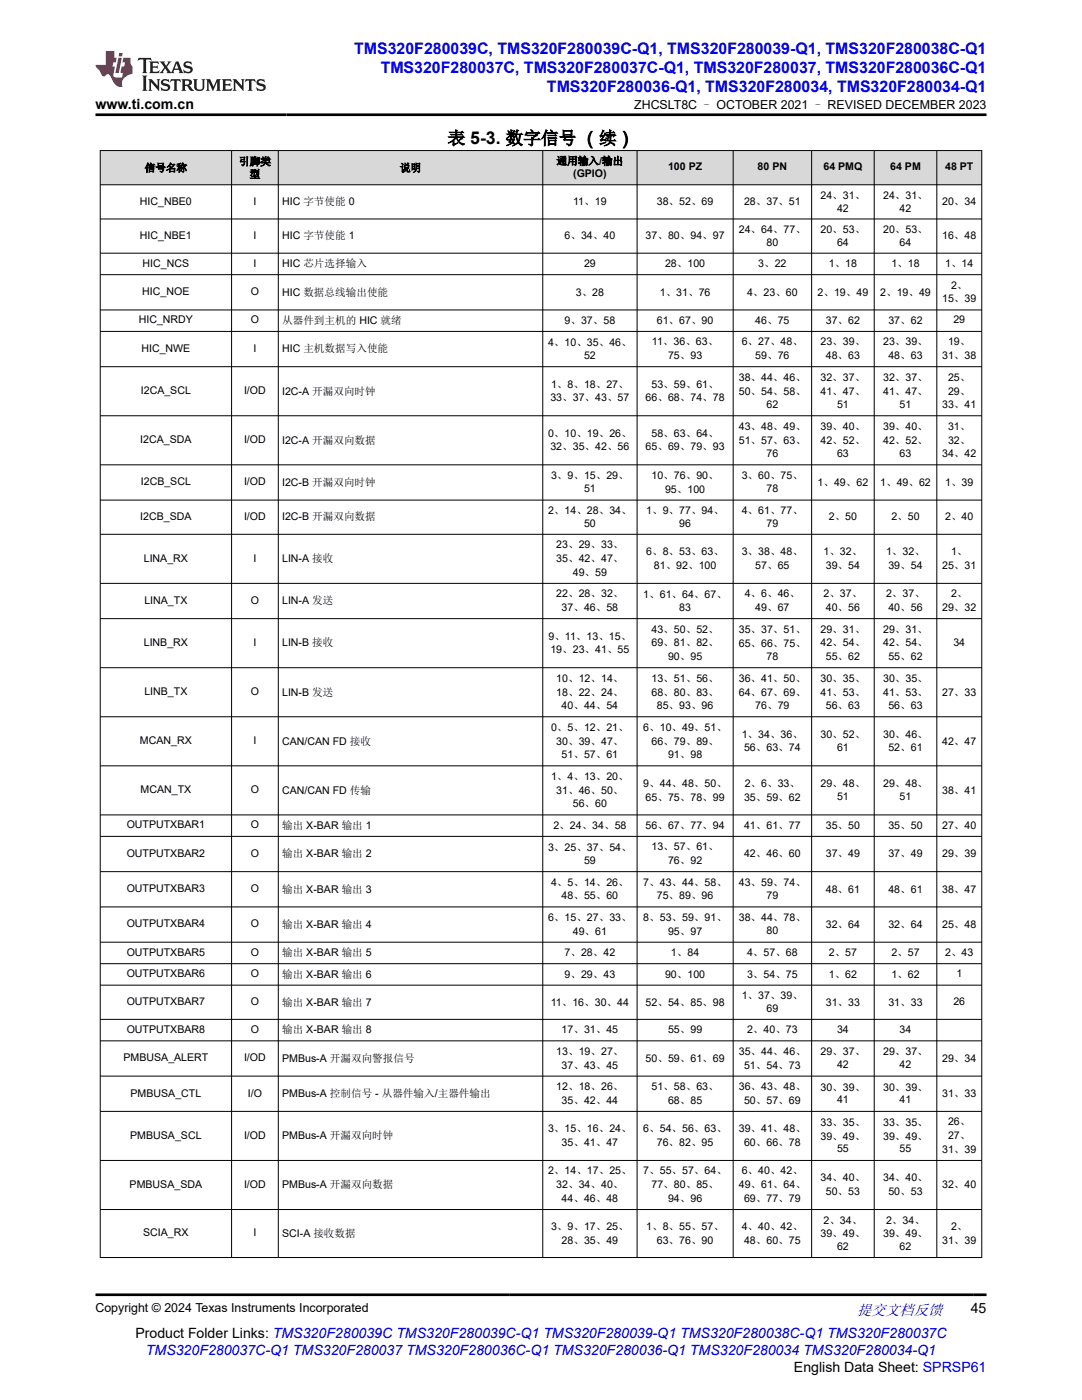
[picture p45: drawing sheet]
<svg xmlns="http://www.w3.org/2000/svg" width="216mm" height="279mm" viewBox="0 0 216 279" stroke-linecap="round" stroke-linejoin="round" font-family="sans-serif">
<defs><g id="words">
<text font-size="3.5" x="89.3" y="28.8">表 5-3. 数字信号 （续）</text>
<g font-size="3.2" fill="#00f">
<text x="70.7" y="10.7">TMS320F280039C, TMS320F280039C-Q1, TMS320F280039-Q1, TMS320F280038C-Q1</text>
<text x="76" y="14.5">TMS320F280037C, TMS320F280037C-Q1, TMS320F280037, TMS320F280036C-Q1</text>
<text x="109.1" y="18.3">TMS320F280036-Q1, TMS320F280034, TMS320F280034-Q1</text>
</g>
<text font-size="3" fill="#00f" x="171" y="262.4">提交文档反馈</text>
<g font-size="2.8">
<text x="19" y="21.7">www.ti.com.cn</text>
<text x="193.7" y="262.1">45</text>
<text x="27" y="266.9">Product Folder Links: TMS320F280039C TMS320F280039C-Q1 TMS320F280039-Q1 TMS320F280038C-Q1 TMS320F280037C</text>
<text x="158.4" y="273.7">English Data Sheet: SPRSP61</text>
</g>
<text font-size="2.8" fill="#00f" x="29.1" y="270.3">TMS320F280037C-Q1 TMS320F280037 TMS320F280036C-Q1 TMS320F280036-Q1 TMS320F280034 TMS320F280034-Q1</text>
<g font-size="2.5">
<text x="126.5" y="21.8">ZHCSLT8C – OCTOBER 2021 – REVISED DECEMBER 2023</text>
<text x="19" y="261.8">Copyright © 2024 Texas Instruments Incorporated</text>
</g>
<g font-size="2.1">
<text x="28.9" y="34.2">信号名称</text>
<text x="47.7" y="33">引脚类</text>
<text x="49.8" y="35.5">型</text>
<text x="79.8" y="34.2">说明</text>
<text x="111.1" y="32.8">通用输入/输出</text>
<text x="114.4" y="35.4">(GPIO)</text>
<text x="133.3" y="34">100 PZ</text>
<text x="151.2" y="34">80 PN</text>
<text x="164.3" y="34">64 PMQ</text>
<text x="177.6" y="34">64 PM</text>
<text x="188.6" y="34">48 PT</text>
<text x="27.9" y="40.8">HIC_NBE0</text>
<text x="50.6" y="40.8">I</text>
<text x="56.3" y="40.9">HIC 字节使能 0</text>
<text x="114.4" y="40.9">11、19</text>
<text x="131.1" y="40.9">38、52、69</text>
<text x="148.5" y="40.9">28、37、51</text>
<text x="163.7" y="39.7">24、31、</text>
<text x="176.2" y="39.7">24、31、</text>
<text x="188" y="40.9">20、34</text>
<text x="27.9" y="47.7">HIC_NBE1</text>
<text x="50.6" y="47.7">I</text>
<text x="56.3" y="47.8">HIC 字节使能 1</text>
<text x="112.7" y="47.8">6、34、40</text>
<text x="128.8" y="47.8">37、80、94、97</text>
<text x="147.4" y="46.5">24、64、77、</text>
<text x="163.7" y="46.5">20、53、</text>
<text x="167" y="42.2">42</text>
<text x="176.2" y="46.5">20、53、</text>
<text x="179.5" y="42.2">42</text>
<text x="188" y="47.8">16、48</text>
<text x="28.5" y="53.2">HIC_NCS</text>
<text x="50.6" y="53.2">I</text>
<text x="56.3" y="53.3">HIC 芯片选择输入</text>
<text x="116.5" y="53.2">29</text>
<text x="132.7" y="53.3">28、100</text>
<text x="151.3" y="53.3">3、22</text>
<text x="152.9" y="49">80</text>
<text x="165.4" y="53.3">1、18</text>
<text x="167" y="49">64</text>
<text x="177.9" y="53.3">1、18</text>
<text x="179.5" y="49">64</text>
<text x="188.6" y="53.3">1、14</text>
<text x="28.4" y="58.9">HIC_NOE</text>
<text x="50" y="58.9">O</text>
<text x="56.3" y="59">HIC 数据总线输出使能</text>
<text x="114.9" y="59">3、28</text>
<text x="131.7" y="59">1、31、76</text>
<text x="149.1" y="59">4、23、60</text>
<text x="163.1" y="59">2、19、49</text>
<text x="175.6" y="59">2、19、49</text>
<text x="189.8" y="57.6">2、</text>
<text x="27.7" y="64.5">HIC_NRDY</text>
<text x="50" y="64.5">O</text>
<text x="56.3" y="64.7">从器件到主机的 HIC 就绪</text>
<text x="112.7" y="64.7">9、37、58</text>
<text x="131.1" y="64.7">61、67、90</text>
<text x="150.7" y="64.7">46、75</text>
<text x="164.8" y="64.7">37、62</text>
<text x="177.3" y="64.7">37、62</text>
<text x="188" y="60.4">15、39</text>
<text x="190.2" y="64.5">29</text>
<text x="28.2" y="70.2">HIC_NWE</text>
<text x="50.6" y="70.2">I</text>
<text x="56.3" y="70.3">HIC 主机数据写入使能</text>
<text x="109.4" y="69">4、10、35、46、</text>
<text x="116.5" y="71.6">52</text>
<text x="130.1" y="68.9">11、36、63、</text>
<text x="133.3" y="71.7">75、93</text>
<text x="148" y="68.9">6、27、48、</text>
<text x="150.7" y="71.7">59、76</text>
<text x="163.7" y="68.9">23、39、</text>
<text x="164.8" y="71.7">48、63</text>
<text x="176.2" y="68.9">23、39、</text>
<text x="177.3" y="71.7">48、63</text>
<text x="188" y="71.7">31、38</text>
<text x="189.2" y="68.9">19、</text>
<text x="109.9" y="77.4">1、8、18、27、</text>
<text x="130" y="77.4">53、59、61、</text>
<text x="147.4" y="76.1">38、44、46、</text>
<text x="163.7" y="76.1">32、37、</text>
<text x="176.2" y="76.1">32、37、</text>
<text x="189.2" y="76">25、</text>
<text x="28.1" y="78.6">I2CA_SCL</text>
<text x="48.7" y="78.6">I/OD</text>
<text x="56.3" y="78.7">I2C-A 开漏双向时钟</text>
<text x="109.8" y="80.1">33、37、43、57</text>
<text x="128.8" y="80.1">66、68、74、78</text>
<text x="147.4" y="78.8">50、54、58、</text>
<text x="152.9" y="81.4">62</text>
<text x="163.7" y="78.8">41、47、</text>
<text x="167" y="81.4">51</text>
<text x="176.2" y="78.8">41、47、</text>
<text x="179.5" y="81.4">51</text>
<text x="188" y="81.5">33、41</text>
<text x="189.2" y="78.7">29、</text>
<text x="28" y="88.4">I2CA_SDA</text>
<text x="48.7" y="88.4">I/OD</text>
<text x="56.3" y="88.5">I2C-A 开漏双向数据</text>
<text x="109.4" y="87.1">0、10、19、26、</text>
<text x="109.8" y="89.9">32、35、42、56</text>
<text x="128.8" y="89.9">65、69、79、93</text>
<text x="130" y="87.1">58、63、64、</text>
<text x="147.4" y="85.9">43、48、49、</text>
<text x="147.4" y="88.6">51、57、63、</text>
<text x="163.7" y="85.9">39、40、</text>
<text x="163.7" y="88.6">42、52、</text>
<text x="176.2" y="85.9">39、40、</text>
<text x="176.2" y="88.6">42、52、</text>
<text x="189.2" y="85.8">31、</text>
<text x="189.2" y="88.5">32、</text>
<text x="109.9" y="95.7">3、9、15、29、</text>
<text x="130" y="95.6">10、76、90、</text>
<text x="148" y="95.7">3、60、75、</text>
<text x="152.9" y="91.2">76</text>
<text x="167" y="91.2">63</text>
<text x="179.5" y="91.2">63</text>
<text x="188" y="91.3">34、42</text>
<text x="28.1" y="96.8">I2CB_SCL</text>
<text x="48.7" y="96.8">I/OD</text>
<text x="56.3" y="96.9">I2C-B 开漏双向时钟</text>
<text x="116.5" y="98.2">51</text>
<text x="132.7" y="98.3">95、100</text>
<text x="152.9" y="98.2">78</text>
<text x="163.1" y="96.9">1、49、62</text>
<text x="175.6" y="96.9">1、49、62</text>
<text x="188.6" y="96.9">1、39</text>
<text x="28" y="103.8">I2CB_SDA</text>
<text x="48.7" y="103.8">I/OD</text>
<text x="56.3" y="103.9">I2C-B 开漏双向数据</text>
<text x="109.4" y="102.6">2、14、28、34、</text>
<text x="116.5" y="105.1">50</text>
<text x="128.9" y="102.6">1、9、77、94、</text>
<text x="135.5" y="105.1">96</text>
<text x="148" y="102.6">4、61、77、</text>
<text x="152.9" y="105.1">79</text>
<text x="165.4" y="103.9">2、50</text>
<text x="177.9" y="103.9">2、50</text>
<text x="188.6" y="103.9">2、40</text>
<text x="28.7" y="112.1">LINA_RX</text>
<text x="50.6" y="112.1">I</text>
<text x="56.3" y="112.2">LIN-A 接收</text>
<text x="111" y="109.4">23、29、33、</text>
<text x="111" y="112.2">35、42、47、</text>
<text x="128.9" y="110.8">6、8、53、63、</text>
<text x="130.5" y="113.6">81、92、100</text>
<text x="148" y="110.8">3、38、48、</text>
<text x="150.7" y="113.6">57、65</text>
<text x="164.3" y="110.8">1、32、</text>
<text x="164.8" y="113.6">39、54</text>
<text x="176.8" y="110.8">1、32、</text>
<text x="177.3" y="113.6">39、54</text>
<text x="188" y="113.6">25、31</text>
<text x="189.8" y="110.8">1、</text>
<text x="111" y="119.2">22、28、32、</text>
<text x="114.3" y="114.9">49、59</text>
<text x="128.4" y="119.3">1、61、64、67、</text>
<text x="148.6" y="119.2">4、6、46、</text>
<text x="164.3" y="119.2">2、37、</text>
<text x="176.8" y="119.2">2、37、</text>
<text x="189.8" y="119.2">2、</text>
<text x="28.8" y="120.5">LINA_TX</text>
<text x="50" y="120.5">O</text>
<text x="56.3" y="120.6">LIN-A 发送</text>
<text x="112.1" y="122">37、46、58</text>
<text x="135.5" y="121.9">83</text>
<text x="150.7" y="122">49、67</text>
<text x="164.8" y="122">40、56</text>
<text x="177.3" y="122">40、56</text>
<text x="188" y="122">29、32</text>
<text x="28.7" y="128.9">LINB_RX</text>
<text x="50.6" y="128.9">I</text>
<text x="56.3" y="129">LIN-B 接收</text>
<text x="109.4" y="127.6">9、11、13、15、</text>
<text x="109.8" y="130.4">19、23、41、55</text>
<text x="130" y="126.3">43、50、52、</text>
<text x="130" y="129">69、81、82、</text>
<text x="133.3" y="131.8">90、95</text>
<text x="147.4" y="126.4">35、37、51、</text>
<text x="147.4" y="129.1">65、66、75、</text>
<text x="152.9" y="131.7">78</text>
<text x="163.7" y="126.3">29、31、</text>
<text x="163.7" y="129">42、54、</text>
<text x="164.8" y="131.8">55、62</text>
<text x="176.2" y="126.3">29、31、</text>
<text x="176.2" y="129">42、54、</text>
<text x="177.3" y="131.8">55、62</text>
<text x="190.2" y="128.9">34</text>
<text x="111" y="136.1">10、12、14、</text>
<text x="130" y="136.1">13、51、56、</text>
<text x="147.4" y="136.1">36、41、50、</text>
<text x="163.7" y="136.1">30、35、</text>
<text x="176.2" y="136.1">30、35、</text>
<text x="28.8" y="138.7">LINB_TX</text>
<text x="50" y="138.7">O</text>
<text x="56.3" y="138.8">LIN-B 发送</text>
<text x="111" y="138.8">18、22、24、</text>
<text x="112.1" y="141.6">40、44、54</text>
<text x="130" y="138.8">68、80、83、</text>
<text x="131.1" y="141.6">85、93、96</text>
<text x="147.4" y="138.8">64、67、69、</text>
<text x="150.7" y="141.6">76、79</text>
<text x="163.7" y="138.8">41、53、</text>
<text x="164.8" y="141.6">56、63</text>
<text x="176.2" y="138.8">41、53、</text>
<text x="177.3" y="141.6">56、63</text>
<text x="188" y="138.8">27、33</text>
<text x="27.9" y="148.5">MCAN_RX</text>
<text x="50.6" y="148.5">I</text>
<text x="56.3" y="148.6">CAN/CAN FD 接收</text>
<text x="109.9" y="145.8">0、5、12、21、</text>
<text x="111" y="148.6">30、39、47、</text>
<text x="128.4" y="145.8">6、10、49、51、</text>
<text x="130" y="148.6">66、79、89、</text>
<text x="148" y="147.2">1、34、36、</text>
<text x="148.5" y="150">56、63、74</text>
<text x="163.7" y="147.3">30、52、</text>
<text x="167" y="149.9">61</text>
<text x="176.2" y="147.2">30、46、</text>
<text x="177.3" y="150">52、61</text>
<text x="188" y="148.6">42、47</text>
<text x="109.9" y="155.6">1、4、13、20、</text>
<text x="112.1" y="151.3">51、57、61</text>
<text x="133.3" y="151.3">91、98</text>
<text x="28" y="158.3">MCAN_TX</text>
<text x="50" y="158.3">O</text>
<text x="56.3" y="158.4">CAN/CAN FD 传输</text>
<text x="111" y="158.4">31、46、50、</text>
<text x="114.3" y="161.1">56、60</text>
<text x="128.4" y="157">9、44、48、50、</text>
<text x="128.8" y="159.8">65、75、78、99</text>
<text x="148.5" y="159.8">35、59、62</text>
<text x="148.6" y="157">2、6、33、</text>
<text x="163.7" y="157.1">29、48、</text>
<text x="167" y="159.7">51</text>
<text x="176.2" y="157.1">29、48、</text>
<text x="179.5" y="159.7">51</text>
<text x="188" y="158.4">38、41</text>
<text x="25.3" y="165.3">OUTPUTXBAR1</text>
<text x="50" y="165.3">O</text>
<text x="56.3" y="165.4">输出 X-BAR 输出 1</text>
<text x="110.4" y="165.4">2、24、34、58</text>
<text x="128.8" y="165.4">56、67、77、94</text>
<text x="148.5" y="165.4">41、61、77</text>
<text x="164.8" y="165.4">35、50</text>
<text x="177.3" y="165.4">35、50</text>
<text x="188" y="165.4">27、40</text>
<text x="25.3" y="171">OUTPUTXBAR2</text>
<text x="50" y="171">O</text>
<text x="56.3" y="171.1">输出 X-BAR 输出 2</text>
<text x="109.4" y="169.8">3、25、37、54、</text>
<text x="116.5" y="172.4">59</text>
<text x="130" y="169.7">13、57、61、</text>
<text x="133.3" y="172.5">76、92</text>
<text x="148.5" y="171.1">42、46、60</text>
<text x="164.8" y="171.1">37、49</text>
<text x="177.3" y="171.1">37、49</text>
<text x="188" y="171.1">29、39</text>
<text x="25.3" y="178">OUTPUTXBAR3</text>
<text x="50" y="178">O</text>
<text x="56.3" y="178.1">输出 X-BAR 输出 3</text>
<text x="109.9" y="176.8">4、5、14、26、</text>
<text x="112.1" y="179.5">48、55、60</text>
<text x="128.4" y="176.8">7、43、44、58、</text>
<text x="131.1" y="179.5">75、89、96</text>
<text x="147.4" y="176.9">43、59、74、</text>
<text x="152.9" y="179.4">79</text>
<text x="164.8" y="178.1">48、61</text>
<text x="177.3" y="178.1">48、61</text>
<text x="188" y="178.1">38、47</text>
<text x="25.3" y="185.1">OUTPUTXBAR4</text>
<text x="50" y="185.1">O</text>
<text x="56.3" y="185.2">输出 X-BAR 输出 4</text>
<text x="109.4" y="183.8">6、15、27、33、</text>
<text x="128.4" y="183.8">8、53、59、91、</text>
<text x="147.4" y="183.9">38、44、78、</text>
<text x="164.8" y="185.2">32、64</text>
<text x="177.3" y="185.2">32、64</text>
<text x="188" y="185.2">25、48</text>
<text x="25.3" y="190.7">OUTPUTXBAR5</text>
<text x="50" y="190.7">O</text>
<text x="56.3" y="190.8">输出 X-BAR 输出 5</text>
<text x="112.7" y="190.8">7、28、42</text>
<text x="114.3" y="186.5">49、61</text>
<text x="133.3" y="186.5">95、97</text>
<text x="133.9" y="190.8">1、84</text>
<text x="149.1" y="190.8">4、57、68</text>
<text x="152.9" y="186.4">80</text>
<text x="165.4" y="190.8">2、57</text>
<text x="177.9" y="190.8">2、57</text>
<text x="188.6" y="190.8">2、43</text>
<text x="25.3" y="195">OUTPUTXBAR6</text>
<text x="50" y="195">O</text>
<text x="56.3" y="195.1">输出 X-BAR 输出 6</text>
<text x="112.7" y="195.1">9、29、43</text>
<text x="132.7" y="195.1">90、100</text>
<text x="149.1" y="195.1">3、54、75</text>
<text x="165.4" y="195.1">1、62</text>
<text x="177.9" y="195.1">1、62</text>
<text x="190.8" y="195">1</text>
<text x="25.3" y="200.6">OUTPUTXBAR7</text>
<text x="50" y="200.6">O</text>
<text x="56.3" y="200.7">输出 X-BAR 输出 7</text>
<text x="109.9" y="200.7">11、16、30、44</text>
<text x="128.8" y="200.7">52、54、85、98</text>
<text x="148" y="199.4">1、37、39、</text>
<text x="152.9" y="201.9">69</text>
<text x="164.8" y="200.7">31、33</text>
<text x="177.3" y="200.7">31、33</text>
<text x="190.2" y="200.6">26</text>
<text x="25.3" y="206.1">OUTPUTXBAR8</text>
<text x="50" y="206.1">O</text>
<text x="56.3" y="206.2">输出 X-BAR 输出 8</text>
<text x="112.1" y="206.2">17、31、45</text>
<text x="133.3" y="206.2">55、99</text>
<text x="149.1" y="206.2">2、40、73</text>
<text x="167" y="206.1">34</text>
<text x="179.5" y="206.1">34</text>
<text x="24.7" y="211.8">PMBUSA_ALERT</text>
<text x="48.7" y="211.8">I/OD</text>
<text x="56.3" y="211.9">PMBus-A 开漏双向警报信号</text>
<text x="111" y="210.5">13、19、27、</text>
<text x="112.1" y="213.3">37、43、45</text>
<text x="128.8" y="211.9">50、59、61、69</text>
<text x="147.4" y="210.5">35、44、46、</text>
<text x="148.5" y="213.3">51、54、73</text>
<text x="163.7" y="210.6">29、37、</text>
<text x="167" y="213.2">42</text>
<text x="176.2" y="210.6">29、37、</text>
<text x="179.5" y="213.2">42</text>
<text x="188" y="211.9">29、34</text>
<text x="26" y="218.8">PMBUSA_CTL</text>
<text x="49.5" y="218.8">I/O</text>
<text x="56.3" y="218.9">PMBus-A 控制信号 - 从器件输入/主器件输出</text>
<text x="111" y="217.6">12、18、26、</text>
<text x="112.1" y="220.3">35、42、44</text>
<text x="130" y="217.6">51、58、63、</text>
<text x="133.3" y="220.3">68、85</text>
<text x="147.4" y="217.6">36、43、48、</text>
<text x="148.5" y="220.3">50、57、69</text>
<text x="163.7" y="217.7">30、39、</text>
<text x="167" y="220.2">41</text>
<text x="176.2" y="217.7">30、39、</text>
<text x="179.5" y="220.2">41</text>
<text x="188" y="218.9">31、33</text>
<text x="26" y="227.2">PMBUSA_SCL</text>
<text x="48.7" y="227.2">I/OD</text>
<text x="56.3" y="227.4">PMBus-A 开漏双向时钟</text>
<text x="109.4" y="226">3、15、16、24、</text>
<text x="128.4" y="226">6、54、56、63、</text>
<text x="147.4" y="226">39、41、48、</text>
<text x="163.7" y="224.7">33、35、</text>
<text x="163.7" y="227.5">39、49、</text>
<text x="176.2" y="224.7">33、35、</text>
<text x="176.2" y="227.5">39、49、</text>
<text x="189.2" y="224.6">26、</text>
<text x="189.2" y="227.4">27、</text>
<text x="112.1" y="228.7">35、41、47</text>
<text x="131.1" y="228.7">76、82、95</text>
<text x="148.5" y="228.7">60、66、78</text>
<text x="167" y="230">55</text>
<text x="179.5" y="230">55</text>
<text x="188" y="230.1">31、39</text>
<text x="25.9" y="237">PMBUSA_SDA</text>
<text x="48.7" y="237">I/OD</text>
<text x="56.3" y="237.1">PMBus-A 开漏双向数据</text>
<text x="109.4" y="234.4">2、14、17、25、</text>
<text x="111" y="237.1">32、34、40、</text>
<text x="112.1" y="239.9">44、46、48</text>
<text x="128.4" y="234.4">7、55、57、64、</text>
<text x="130" y="237.1">77、80、85、</text>
<text x="133.3" y="239.9">94、96</text>
<text x="147.4" y="237.1">49、61、64、</text>
<text x="148" y="234.4">6、40、42、</text>
<text x="148.5" y="239.9">69、77、79</text>
<text x="163.7" y="235.8">34、40、</text>
<text x="164.8" y="238.5">50、53</text>
<text x="176.2" y="235.8">34、40、</text>
<text x="177.3" y="238.5">50、53</text>
<text x="188" y="237.1">32、40</text>
<text x="109.9" y="245.5">3、9、17、25、</text>
<text x="128.9" y="245.5">1、8、55、57、</text>
<text x="148" y="245.5">4、40、42、</text>
<text x="164.3" y="244.2">2、34、</text>
<text x="176.8" y="244.2">2、34、</text>
<text x="189.8" y="245.5">2、</text>
<text x="28.6" y="246.7">SCIA_RX</text>
<text x="50.6" y="246.7">I</text>
<text x="56.3" y="246.8">SCI-A 接收数据</text>
<text x="112.1" y="248.2">28、35、49</text>
<text x="131.1" y="248.2">63、76、90</text>
<text x="148.5" y="248.2">48、60、75</text>
<text x="163.7" y="246.9">39、49、</text>
<text x="167" y="249.5">62</text>
<text x="176.2" y="246.9">39、49、</text>
<text x="179.5" y="249.5">62</text>
<text x="188" y="248.2">31、39</text>
</g>
</g></defs>
<g fill="#d8d8d8">
<path d="M20 30h175.9v6.9h-175.9z" fill-rule="evenodd"/>
<path d="M20.1 30.1h26v6.7h-26z" fill-rule="evenodd"/>
<path d="M46.3 30.1h9.2v6.7h-9.2z" fill-rule="evenodd"/>
<path d="M55.6 30.1h52.6v6.7h-52.6z" fill-rule="evenodd"/>
<path d="M108.4 30.1h18.7v6.7h-18.7z" fill-rule="evenodd"/>
<path d="M127.2 30.1h19v6.7h-19z" fill-rule="evenodd"/>
<path d="M146.4 30.1h15.5v6.7h-15.5z" fill-rule="evenodd"/>
<path d="M162 30.1h12.4v6.7h-12.4z" fill-rule="evenodd"/>
<path d="M174.5 30.1h12.4v6.7h-12.4z" fill-rule="evenodd"/>
<path d="M187 30.1h8.8v6.7h-8.8z" fill-rule="evenodd"/>
</g>
<g fill="none" stroke="#000" stroke-width=".2">
<path d="M19.9 30h176.1M19.9 36.9h176.1M20 30v221M46.2 30v221M55.5 30v221M108.3 30v221M127.1 30v221M146.3 30v221M162 30v221M174.4 30v221M186.9 30v221M195.9 30v221"/>
<path d="M19.9 43.7h176.1M19.9 50.5h176.1M19.9 54.8h176.1M19.9 61.9h176.1M19.9 66.1h176.1M19.9 73.2h176.1M19.9 83h176.1M19.9 92.8h176.1M19.9 99.8h176.1M19.9 106.6h176.1M19.9 116.4h176.1M19.9 123.5h176.1"/>
<path d="M19.9 133.3h176.1M19.9 143h176.1M19.9 152.8h176.1M19.9 162.6h176.1M19.9 166.9h176.1M19.9 174h176.1M19.9 181h176.1M19.9 188h176.1M19.9 192.3h176.1M19.9 196.6h176.1M19.9 203.4h176.1M19.9 207.7h176.1"/>
<path d="M19.9 214.8h176.1M19.9 221.8h176.1M19.9 231.6h176.1M19.9 241.4h176.1M19.9 251h176.1"/>
</g>
<path d="M27.7 11.6l-.2 .5 .5-.2h.6v.1v2.2l-.2 .4h1l-.2-.4v-2.2v-.1h.5l.5 .2-.1-.5zM29.8 12.3l.2 .4v1.5l-.2 .4h1.9l.1-.6a1.08 1.08 0 0 1-1.3 .2v-.7h.6l.4 .2v-.7l-.4 .2h-.6v-.5l.2-.2a1 1 0 0 1 1 .3l-.1-.5zM31.8 12.3l1 1.1-1 1.2h.9l-.2-.2 .4-.8 .5 .8-.2 .2h1.6l-.2-.2 .1-.5h1l.1 .5-.1 .2h.9l-.2-.3-.8-2h-.5l-1 2.2-.8-1.1 .9-1.1h-.8l.2 .2-.5 .6-.3-.6 .1-.2zM35.2 12.7l.4 1h-.8zM36.8 12.4a.65 .65 0 0 0-.2 .7 .65 .65 0 0 0 .6 .5l.7 .1 .1 .3a.79 .79 0 0 1-.7 .4 .79 .79 0 0 1-.7-.5l.1 .7 .2-.1a.93 .93 0 0 0 1.1 .1 .93 .93 0 0 0 .4-1 1.46 1.46 0 0 0-1.2-.6l-.1-.3a1.09 1.09 0 0 1 1.2 .2l-.2-.6-.1 .1-.6-.2zM28.4 15.1l.2 .4v2.2l-.2 .4h1l-.2-.4v-2.2l.2-.4zM29.6 15.8l.2 .4v1.5l-.2 .4h.8l-.3-.4v-1.3l1.7 1.8v-2l.2-.4h-.8l.2 .2 .1 1.1-1.2-1.3zM32.3 15.9a.65 .65 0 0 0-.2 .8 .65 .65 0 0 0 .7 .4l.6 .2 .1 .2a.79 .79 0 0 1-.7 .4 .79 .79 0 0 1-.7-.5l.1 .7 .2-.1a.93 .93 0 0 0 1.1 .1 .93 .93 0 0 0 .4-.9 1.46 1.46 0 0 0-1.2-.6l-.1-.4a1.09 1.09 0 0 1 1.2 .2l-.2-.6-.1 .1-.6-.1zM34.1 15.8l-.1 .6a.63 .63 0 0 1 .7-.3l.1 1.6-.3 .4h1l-.2-.4v-1.6a.66 .66 0 0 1 .8 .3l-.1-.6zM36.2 15.8l.2 .4v1.5l-.2 .4h.9l-.2-.2v-.7h.5l.1 .2a.79 .79 0 0 0 1.2 .6l-1-.9a.61 .61 0 0 0 .6-.6 .61 .61 0 0 0-.5-.7zM36.9 16.1h.2a.47 .47 0 0 1 .5 .1 .47 .47 0 0 1 .1 .5l-.2 .1-.6 .1zM38.5 15.8l.2 .2a2.27 2.27 0 0 0 .4 2 1.04 1.04 0 0 0 1.7-.7v-1.3l.2-.2h-.8l.2 .4v1.1a.6 .6 0 0 1-.6 .6 .6 .6 0 0 1-.6-.6v-1.1l.3-.4zM41.1 15.8l.2 .4v1.5l-.2 .4h.7l-.2-.4v-1.4l.9 1.9 .8-1.9v1.4l-.2 .4h1l-.3-.4v-1.5l.3-.4h-.8l-.7 1.5-.7-1.5zM44.3 15.8l.2 .4v1.5l-.2 .4h1.9l.1-.6a1.09 1.09 0 0 1-1.3 .2v-.7h.6l.4 .2v-.6l-.4 .2h-.6v-.6l.2-.1a1.01 1.01 0 0 1 1 .3l-.1-.6zM46.4 15.8l.3 .4v1.5l-.3 .4h.8l-.2-.4v-1.3l1.6 1.8v-2l.2-.4h-.7l.2 .2v1.1l-1.2-1.3zM49 15.8l-.1 .6a.63 .63 0 0 1 .8-.3v1.6l-.3 .4h1l-.2-.4v-1.6a.66 .66 0 0 1 .8 .3l-.1-.6zM51.4 15.9a.65 .65 0 0 0-.2 .8 .65 .65 0 0 0 .6 .4l.6 .2 .2 .2a.79 .79 0 0 1-.8 .4 .79 .79 0 0 1-.6-.5l.1 .7 .2-.1a.93 .93 0 0 0 1 .1 .93 .93 0 0 0 .5-.9 1.46 1.46 0 0 0-1.3-.6l-.1-.4a1.09 1.09 0 0 1 1.3 .2l-.2-.6-.2 .1-.5-.1z" fill="#231f20"/>
<path d="M21.1 10.2v2.8h-2.1l.1 .3 .9 1a.95 .95 0 0 0 .9 .9 .59 .59 0 0 1 .6-.4 .59 .59 0 0 1 .5 .4l.4 .7a1.59 1.59 0 0 0 2.1 1.4 1.61 1.61 0 0 1 1-2.3l1-.3-.1-1.5a1.59 1.59 0 0 1-.4-1.7h-1.4l-.2 .9h.5l-.1 .9h-.5l-.2 1v.2l.4 .1-.2 .9h-.6a.73 .73 0 0 1-1.1-.7l.3-1.5h-.5l.2-.9h.5l.2-.9h-.5v-1.3zM23.6 11.5l-.6 3.1h.7l.6-3.1zM23.8 10.6l-.1 .6h.7l.1-.6z" fill="#ed1c24"/>
<path d="M19 22.9h177.8M19 258.4h177.8" fill="none" stroke="#000" stroke-width=".53"/>
<use href="#words"/>
</svg>
